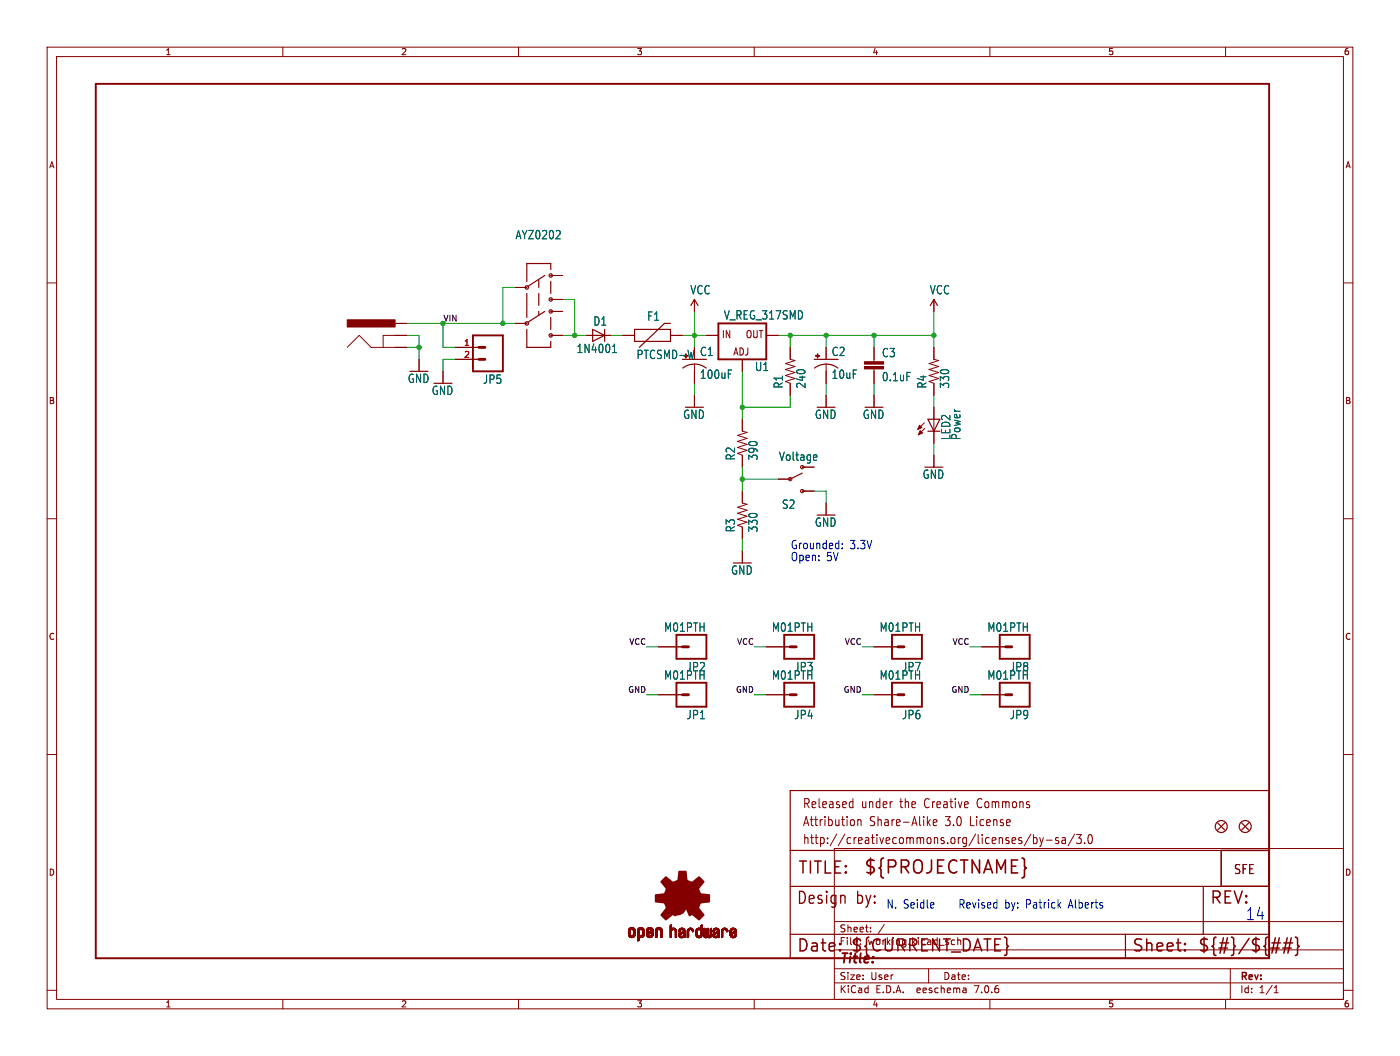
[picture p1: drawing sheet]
<svg xmlns="http://www.w3.org/2000/svg" width="297mm" height="224mm" viewBox="0 0 297 224" stroke-linecap="round" stroke-linejoin="round" font-family="sans-serif">
<defs><g id="words">
<text font-size="3.8" fill="#840000" x="183.1" y="185.7">${PROJECTNAME}</text>
<g font-size="3.5" fill="#840000">
<text x="169.2" y="185.7">TITLE:</text>
<text x="168.9" y="192.1">Design</text>
<text x="181.6" y="192.1">by:</text>
<text x="256.5" y="192.1">REV:</text>
<text x="168.9" y="202.2">Date:</text>
<text x="180.3" y="202.2">${CURRENT_DATE}</text>
<text x="240" y="202.2">Sheet:</text>
<text x="254" y="202.2">${#}/${##}</text>
</g>
<text font-size="3.5" fill="#0000c2" x="264.2" y="195.3">14</text>
<text font-size="2.8" fill="#840000" x="178" y="204.8">Title:</text>
<g font-size="2.7" fill="#840000">
<text x="170.2" y="171.7">Released</text>
<text x="182.7" y="171.7">under</text>
<text x="191.1" y="171.7">the</text>
<text x="196.5" y="171.7">Creative</text>
<text x="208" y="171.7">Commons</text>
<text x="170.2" y="175.5">Attribution</text>
<text x="170.2" y="179.3">http://creativecommons.org/licenses/by-sa/3.0</text>
<text x="184.5" y="175.5">Share-Alike</text>
<text x="200.8" y="175.5">3.0</text>
<text x="206.2" y="175.5">License</text>
<text x="261.6" y="185.6">SFE</text>
</g>
<g font-size="2.5" fill="#006464">
<text x="109.3" y="50.9">AYZ0202</text>
<text x="146.4" y="62.6">VCC</text>
<text x="197.2" y="62.6">VCC</text>
<text x="125.8" y="69.3">D1</text>
<text x="137.2" y="68.2">F1</text>
<text x="153.5" y="68">V_REG_317SMD</text>
<text x="122.2" y="75.1">1N4001</text>
<text x="148.4" y="75.7">C1</text>
<text x="176.3" y="75.7">C2</text>
<text x="187" y="76">C3</text>
<text x="86.4" y="81.4">GND</text>
<text x="91.5" y="84">GND</text>
<text x="102.4" y="81.6">JP5</text>
<text x="148.4" y="80.5">100uF</text>
<text x="160.1" y="78.9">U1</text>
<text x="166.3" y="82.5" transform="rotate(-90 166.3 82.5)">R1</text>
<text x="171.1" y="82.5" transform="rotate(-90 171.1 82.5)">240</text>
<text x="176.3" y="80.5">10uF</text>
<text x="187" y="81">0.1uF</text>
<text x="196.8" y="82.5" transform="rotate(-90 196.8 82.5)">R4</text>
<text x="201.6" y="82.5" transform="rotate(-90 201.6 82.5)">330</text>
<text x="144.8" y="89">GND</text>
<text x="172.8" y="89">GND</text>
<text x="182.9" y="89">GND</text>
<text x="201.8" y="93.4" transform="rotate(-90 201.8 93.4)">LED2</text>
<text x="204" y="93.4" transform="rotate(-90 204 93.4)">Power</text>
<text x="156.1" y="97.7" transform="rotate(-90 156.1 97.7)">R2</text>
<text x="160.9" y="97.7" transform="rotate(-90 160.9 97.7)">390</text>
<text x="195.6" y="101.7">GND</text>
<text x="156.1" y="113" transform="rotate(-90 156.1 113)">R3</text>
<text x="160.9" y="113" transform="rotate(-90 160.9 113)">330</text>
<text x="165.8" y="108.1">S2</text>
<text x="172.8" y="111.9">GND</text>
<text x="155" y="122.1">GND</text>
<text x="140.8" y="134.2">M01PTH</text>
<text x="163.7" y="134.2">M01PTH</text>
<text x="186.5" y="134.2">M01PTH</text>
<text x="209.4" y="134.2">M01PTH</text>
<text x="145.5" y="142.6">JP2</text>
<text x="168.4" y="142.6">JP3</text>
<text x="191.3" y="142.6">JP7</text>
<text x="214.1" y="142.6">JP8</text>
<text x="140.8" y="144.3">M01PTH</text>
<text x="163.7" y="144.3">M01PTH</text>
<text x="186.5" y="144.3">M01PTH</text>
<text x="209.4" y="144.3">M01PTH</text>
<text x="145.5" y="152.7">JP1</text>
<text x="168.4" y="152.7">JP4</text>
<text x="191.3" y="152.7">JP6</text>
<text x="214.1" y="152.7">JP9</text>
</g>
<g font-size="2.5" fill="#840000">
<text x="134.9" y="76.3">PTCSMD-W</text>
<text x="165.2" y="97.9">Voltage</text>
</g>
<g font-size="2.5" fill="#0000c2">
<text x="167.6" y="116.6">Grounded:</text>
<text x="167.6" y="119.1">Open:</text>
<text x="175.3" y="119.1">5V</text>
<text x="180.2" y="116.6">3.3V</text>
<text x="188" y="192.8">N. Seidle</text>
<text x="203.2" y="192.8">Revised</text>
<text x="213.1" y="192.8">by:</text>
<text x="217.6" y="192.8">Patrick</text>
<text x="226.8" y="192.8">Alberts</text>
</g>
<g font-size="2.1" fill="#840000">
<text x="153" y="71.9">IN</text>
<text x="158.1" y="71.9">OUT</text>
<text x="155.4" y="75.6">ADJ</text>
<text x="178" y="197.9">Sheet:</text>
<text x="178" y="200.6">File:</text>
<text x="184.1" y="200.6">working.kicad_sch</text>
<text x="178" y="208">Size:</text>
<text x="184.7" y="208">User</text>
<text x="200" y="208">Date:</text>
<text x="263" y="208.2">Rev:</text>
<text x="178" y="210.8">KiCad</text>
<text x="185.7" y="210.8">E.D.A.</text>
<text x="194.6" y="210.8">eeschema</text>
<text x="207" y="210.8">7.0.6</text>
<text x="263" y="210.8">Id:</text>
<text x="267.1" y="210.8">1/1</text>
</g>
<g font-size="1.8" fill="#840000">
<text x="35" y="11.9">1</text>
<text x="85" y="11.9">2</text>
<text x="135" y="11.9">3</text>
<text x="185" y="11.9">4</text>
<text x="235" y="11.9">5</text>
<text x="285" y="11.9">6</text>
<text x="10.3" y="35.9">A</text>
<text x="285.3" y="35.9">A</text>
<text x="10.3" y="85.9">B</text>
<text x="285.3" y="85.9">B</text>
<text x="10.3" y="135.9">C</text>
<text x="285.3" y="135.9">C</text>
<text x="10.3" y="185.9">D</text>
<text x="285.3" y="185.9">D</text>
<text x="35" y="213.8">1</text>
<text x="85" y="213.8">2</text>
<text x="135" y="213.8">3</text>
<text x="185" y="213.8">4</text>
<text x="235" y="213.8">5</text>
<text x="285" y="213.8">6</text>
</g>
<g font-size="1.8" fill="#a90000">
<text x="98.4" y="73.4">1</text>
<text x="98.4" y="75.9">2</text>
</g>
<g font-size="1.7" fill="#0f0f0f">
<text x="94" y="68.2">VIN</text>
<text x="133.4" y="136.8">VCC</text>
<text x="156.3" y="136.8">VCC</text>
<text x="179.1" y="136.8">VCC</text>
<text x="202" y="136.8">VCC</text>
<text x="133.2" y="147">GND</text>
<text x="156" y="147">GND</text>
<text x="178.9" y="147">GND</text>
<text x="201.7" y="147">GND</text>
</g>
</g></defs>
<g fill="none" stroke="#840000" stroke-width=".21">
<path d="M10 10h277v203.9h-277zM12 12h273v199.9h-273zM60 10v2M110 10v2M160 10v2M210 10v2M260 10v2M10 60h2M116.8 58.4h2.6M285 60h2M73.7 73.7l2.5-2.6 2.5 2.6h7.7M83.8 68.6h2.6"/>
<path d="M86.4 71.1h-5.1v2.6M88.9 76.2v2.5M94 78.7v2.6M96.5 73.7h5.1M96.5 76.2h5.1M109.2 68.6h2.6M109.2 61h2.6M116.8 71.1h2.6M116.8 63.5h2.6M116.8 66h2.6M124.5 71.1h5M132.1 71.1h2.5"/>
<path d="M142.2 71.1h2.6M147.3 63.5v2.5M147.3 77.2v4.1M149.9 71.1h2.5M157.5 76.2v2.5M162.6 71.1h2.5M167.6 73.7v2.5l1.1 .3-2.1 .6 2.1 .6-2.1 .7 2.1 .6-2.1 .6 2.1 .7-2.1 .6 1 .4v2.5M175.3 73.7v2.5M175.3 77.2v4.1M185.4 73.7v3M185.4 78.2v3.1M198.1 73.7v2.5l1 .3-2 .6 2 .6-2 .7 2 .6-2 .6 2 .7-2 .6 1 .4v2.5"/>
<path d="M198.1 63.5v2.5M147.3 83.8v2.6M157.5 88.9v2.5l1 .3-2 .6 2 .7-2 .6 2 .6-2 .7 2 .6-2 .6 1 .4v2.6M175.3 83.8v2.6M185.4 83.8v2.6M196.1 89.7l-1.4 1.4M196.2 90.8l-1.4 1.4M198.1 86.4v7.6M198.1 96.5v2.6M10 110h2M157.5 104.1v2.6l1 .2-2 .7 2 .6-2 .6 2 .7-2 .6 2 .6-2 .7 1 .4v2.5M157.5 116.8v2.6"/>
<path d="M165.1 101.6h2.5M170.2 104.1h2.5M175.3 106.7v2.5M285 110h2M139.7 137.2h5.1M162.6 137.2h5M185.4 137.2h5.1M208.3 137.2h5.1M10 160h2M139.7 147.3h5.1M162.6 147.3h5M185.4 147.3h5.1"/>
<path d="M208.3 147.3h5.1M285 160h2M177 179.9h108v32h-108zM180.5 170l.4 .1M180.9 169.3v2M180.9 171.2l-.4 .1M181.2 174v.9M182 173.8v1.3M182 174l.2-.2 .4 .1 .1 1.2M196.9 174.4l.5 .7M197.4 173.8l-.7 .7M198 174.4l.8-.1-.1-.4-.5-.1-.2 .3 .1 .9h.6"/>
<path d="M218.7 176.9l-1.4 2.5M219.2 177v1.9M219.2 177.7l.5-.1 .3 .4-.1 .8h-.7M220.6 177.6l.4 1.3M221 178.9l-.4 .6M221.3 177.6l-.3 1.3M222 178.2h1.2M224.5 177.7l-.3-.1-.3 .3 .1 .3 .5 .1v.5h-.6M225.3 177.7h.7v1.2M226 178.1l-.5 .1a.4 .4 0 0 0-.3 .3 .4 .4 0 0 0 .3 .4l.5-.1M228 176.9l-1.4 2.5M228.4 177h1l-.6 .7 .5 .2v.8l-.2 .2h-.5l-.2-.2"/>
<path d="M230.1 178.7v.2M231 177.1l.3-.1a1.34 1.34 0 0 1 0 1.9h-.1a1.44 1.44 0 0 1-.2-1.8zM177 195.4h108M184.7 197.5v.1M184.7 196.7v.1M187.6 196l-1.3 2M10 210h2M60 211.9v2M110 211.9v2M160 211.9v2M177 208.4h108M177 205.4h108"/>
<path d="M177 201.4h108M197 205.4v3M204.9 209.6l.1 .9M205 210.4l-.2 .1M205 209.9h-.2M210 211.9v2M260 211.9v2M261 205.4v6.5M270.3 210.5h.9M270.3 209.4l.4-.4v1.5M285 210h2"/>
<circle cx="170.2" cy="99.1" r=".36"/>
<circle cx="167.6" cy="101.6" r=".36"/>
<circle cx="170.2" cy="104.1" r=".36"/>
</g>
<path d="M20.3 17.8h248.9v185.4h-248.9zM100.3 71.1h6.4v7.6h-6.4zM152.4 68.6h10.2v7.6h-10.2zM143.5 134.6h6.4v5.1h-6.4zM166.4 134.6h6.3v5.1h-6.3zM189.2 134.6h6.4v5.1h-6.4zM212.1 134.6h6.3v5.1h-6.3zM143.5 144.8h6.4v5.1h-6.4zM166.4 144.8h6.3v5.1h-6.3zM189.2 144.8h6.4v5.1h-6.4zM212.1 144.8h6.3v5.1h-6.3z" fill="none" stroke="#840000" stroke-width=".41"/>
<path d="M101.6 73.7h1.3M101.6 76.2h1.3M144.8 137.2h1.2M167.6 137.2h1.3M190.5 137.2h1.3M213.4 137.2h1.2M144.8 147.3h1.2M167.6 147.3h1.3M190.5 147.3h1.3M213.4 147.3h1.2" fill="none" stroke="#840000" stroke-width=".61"/>
<g fill="#840000" stroke="#840000" stroke-width=".21">
<path d="M173 75.4h.9v.1h-.9z"/>
<path d="M173.4 75h.1v.9h-.1z"/>
<path d="M73.7 67.8h10.1v1.5h-10.1z"/>
<path d="M183.4 77.7h4.1v.5h-4.1z"/>
<path d="M183.4 76.7h4.1v.5h-4.1z"/>
<path d="M133.3 198.1h.4z"/>
<path d="M133.3 198l.4 .1z"/>
<path d="M133.3 198h.4z"/>
<path d="M133.3 197.9l.4 .1z"/>
<path d="M133.3 197.9h.4z"/>
<path d="M133.3 197.8l.4 .1z"/>
<path d="M133.3 197.8h.4z"/>
<path d="M133.3 197.7l.4 .1z"/>
<path d="M133.3 197.7h.4z"/>
<path d="M133.3 197.6l.4 .1z"/>
<path d="M133.3 197.6h.4z"/>
<path d="M133.3 197.5l.4 .1z"/>
<path d="M133.3 197.5h.4z"/>
<path d="M133.3 197.4l.4 .1z"/>
<path d="M133.3 197.4h.4z"/>
<path d="M133.3 198.2h.4z"/>
<path d="M133.3 198.1l.4 .1z"/>
<path d="M133.3 197.3l.4 .1z"/>
<path d="M133.3 197.3h.4z"/>
<path d="M133.3 198.3h.5z"/>
<path d="M133.3 198.2l.5 .1z"/>
<path d="M133.3 198.2h.5z"/>
<path d="M133.3 197.3h.5z"/>
<path d="M133.3 197.2l.5 .1z"/>
<path d="M133.3 197.2h.5z"/>
<path d="M133.4 198.3l.5 .1z"/>
<path d="M133.4 198.3h.4z"/>
<path d="M133.4 197.2h.4z"/>
<path d="M133.4 197.1l.4 .1z"/>
<path d="M133.4 197.1h.5z"/>
<path d="M133.4 198.4h.5z"/>
<path d="M133.4 198.4h.6z"/>
<path d="M133.4 197.1h.6z"/>
<path d="M133.4 198.4h1.3z"/>
<path d="M133.4 197.1h1.3z"/>
<path d="M133.4 198.5h1.3z"/>
<path d="M133.4 198.4l1.3 .1z"/>
<path d="M133.4 197l1.3 .1z"/>
<path d="M133.4 197h1.3z"/>
<path d="M133.5 198.5h1.1z"/>
<path d="M133.5 197h1.1z"/>
<path d="M133.5 196.9l1.1 .1z"/>
<path d="M133.5 198.5l1.1 .1z"/>
<path d="M133.5 196.9h1.1z"/>
<path d="M133.5 198.6h1.1z"/>
<path d="M133.6 198.6h.9z"/>
<path d="M133.6 196.9h.9z"/>
<path d="M133.6 198.6l.9 .1z"/>
<path d="M133.6 196.8l.9 .1z"/>
<path d="M133.6 198.7h.9z"/>
<path d="M133.6 196.8h.9z"/>
<path d="M133.6 196.8h.8z"/>
<path d="M133.7 198.7h.7z"/>
<path d="M133.7 196.8h.7z"/>
<path d="M133.7 198.7l.7 .1z"/>
<path d="M133.7 196.7l.7 .1z"/>
<path d="M133.8 198.8h.5z"/>
<path d="M133.8 196.7h.5z"/>
<path d="M133.9 196.7h.3z"/>
<path d="M133.9 198.8h.3z"/>
<path d="M134 198.8h.1z"/>
<path d="M134 196.7h.2z"/>
<path d="M134.1 197.1h.6z"/>
<path d="M134.1 198.4h.6z"/>
<path d="M134.2 197.1h.5z"/>
<path d="M134.2 198.4h.5z"/>
<path d="M134.3 198.3l.4 .1z"/>
<path d="M134.3 198.3h.5z"/>
<path d="M134.3 197.1l.4 .1z"/>
<path d="M134.3 197.2h.5z"/>
<path d="M134.3 197.2l.5 .1z"/>
<path d="M134.4 198.2l.4 .1z"/>
<path d="M134.4 198.2h.4z"/>
<path d="M134.4 197.3h.4z"/>
<path d="M134.4 198.1l.4 .1z"/>
<path d="M134.4 198.1h.4z"/>
<path d="M134.4 198l.4 .1z"/>
<path d="M134.4 198h.4z"/>
<path d="M134.4 197.9l.4 .1z"/>
<path d="M134.4 197.9h.4z"/>
<path d="M134.4 197.8l.4 .1z"/>
<path d="M134.4 197.8h.4z"/>
<path d="M134.4 197.7l.4 .1z"/>
<path d="M134.4 197.7h.4z"/>
<path d="M134.4 197.6l.4 .1z"/>
<path d="M134.4 197.6h.4z"/>
<path d="M134.4 197.5l.4 .1z"/>
<path d="M134.4 197.5h.4z"/>
<path d="M134.4 197.4l.4 .1z"/>
<path d="M134.4 197.4h.4z"/>
<path d="M134.4 197.3l.4 .1z"/>
<path d="M135.2 199.4l.3 .1z"/>
<path d="M135.2 199.4h.3z"/>
<path d="M135.2 199.4h.4z"/>
<path d="M135.2 199.3l.4 .1z"/>
<path d="M135.2 199.3h.4z"/>
<path d="M135.2 199.2l.4 .1z"/>
<path d="M135.2 199.2h.4z"/>
<path d="M135.2 199.1l.4 .1z"/>
<path d="M135.2 199.1h.4z"/>
<path d="M135.2 199l.4 .1z"/>
<path d="M135.2 199h.4z"/>
<path d="M135.2 198.9l.4 .1z"/>
<path d="M135.2 198.9h.4z"/>
<path d="M135.2 198.8l.4 .1z"/>
<path d="M135.2 198.8h.4z"/>
<path d="M135.2 198.8h.5z"/>
<path d="M135.2 198.7l1.1 .1z"/>
<path d="M135.2 198.7h1.1z"/>
<path d="M135.2 198.7h1.2z"/>
<path d="M135.2 198.6l1.2 .1z"/>
<path d="M135.2 198.6h1.3z"/>
<path d="M135.2 198.5l1.3 .1z"/>
<path d="M135.2 198.5h1.3z"/>
<path d="M135.2 198.5h1.4z"/>
<path d="M135.2 198.4l1.4 .1z"/>
<path d="M135.2 198.4h1.4z"/>
<path d="M135.2 198.4h.7z"/>
<path d="M135.2 198.4h.6z"/>
<path d="M135.2 198.3l.6 .1z"/>
<path d="M135.2 198.3h.5z"/>
<path d="M135.2 198.2l.5 .1z"/>
<path d="M135.2 198.2h.5z"/>
<path d="M135.2 198.2h.4z"/>
<path d="M135.2 198.1l.4 .1z"/>
<path d="M135.2 198.1h.4z"/>
<path d="M135.2 198l.4 .1z"/>
<path d="M135.2 198h.4z"/>
<path d="M135.2 197.9l.4 .1z"/>
<path d="M135.2 197.9h.4z"/>
<path d="M135.2 197.8l.4 .1z"/>
<path d="M135.2 197.8h.4z"/>
<path d="M135.2 197.7l.4 .1z"/>
<path d="M135.2 197.7h.4z"/>
<path d="M135.2 197.6l.4 .1z"/>
<path d="M135.2 197.6h.4z"/>
<path d="M135.2 197.5l.4 .1z"/>
<path d="M135.2 197.5h.4z"/>
<path d="M135.2 197.4l.4 .1z"/>
<path d="M135.2 197.4h.4z"/>
<path d="M135.2 197.3l.4 .1z"/>
<path d="M135.2 197.3h.4z"/>
<path d="M135.2 197.3h.5z"/>
<path d="M135.2 199.5h.2z"/>
<path d="M135.2 197.2l.5 .1z"/>
<path d="M135.2 197.2h.5z"/>
<path d="M135.3 199.5h.1z"/>
<path d="M135.3 197.2h.4z"/>
<path d="M135.3 197.1l.5 .1z"/>
<path d="M135.3 197.1h.5z"/>
<path d="M135.3 197.1h.6z"/>
<path d="M135.3 197.1h1.3z"/>
<path d="M135.3 197l1.3 .1z"/>
<path d="M135.3 197h1.3z"/>
<path d="M135.4 197h1.2z"/>
<path d="M135.4 197h1.1z"/>
<path d="M135.4 196.9l1.1 .1z"/>
<path d="M135.4 196.9h1.1z"/>
<path d="M135.5 196.9h1z"/>
<path d="M135.5 196.8l.9 .1z"/>
<path d="M135.5 196.8h.9z"/>
<path d="M135.6 196.8h.8z"/>
<path d="M135.6 196.8h.7z"/>
<path d="M135.7 196.7l.6 .1z"/>
<path d="M135.7 198.8h.5z"/>
<path d="M135.7 196.7h.5z"/>
<path d="M135.8 196.7h.4z"/>
<path d="M135.8 198.8h.3z"/>
<path d="M135.8 196.7h.3z"/>
<path d="M135.8 196.7h.2z"/>
<path d="M135.9 198.8h.1z"/>
<path d="M136 197.1h.6z"/>
<path d="M136 198.4h.6z"/>
<path d="M136.1 198.4h.5z"/>
<path d="M136.1 197.1h.5z"/>
<path d="M136.2 198.4h.4z"/>
<path d="M136.2 197.1h.4z"/>
<path d="M136.2 198.3l.4 .1z"/>
<path d="M136.2 197.1l.4 .1z"/>
<path d="M136.2 198.3h.4z"/>
<path d="M136.2 197.2h.4z"/>
<path d="M136.2 198.3h.5z"/>
<path d="M136.2 197.2h.5z"/>
<path d="M136.3 198.3h.4z"/>
<path d="M136.3 197.2l.4 .1z"/>
<path d="M136.3 198.2l.4 .1z"/>
<path d="M136.3 197.3h.4z"/>
<path d="M136.3 198.2h.4z"/>
<path d="M136.3 198.1l.4 .1z"/>
<path d="M136.3 198.1h.4z"/>
<path d="M136.3 197.4h.4z"/>
<path d="M136.3 197.3l.4 .1z"/>
<path d="M136.3 198l.4 .1z"/>
<path d="M136.3 198h.4z"/>
<path d="M136.3 197.9l.4 .1z"/>
<path d="M136.3 197.9h.4z"/>
<path d="M136.3 197.8l.4 .1z"/>
<path d="M136.3 197.8h.4z"/>
<path d="M136.3 197.7l.4 .1z"/>
<path d="M136.3 197.7h.4z"/>
<path d="M136.3 197.6l.4 .1z"/>
<path d="M136.3 197.6h.4z"/>
<path d="M136.3 197.5l.4 .1z"/>
<path d="M136.3 197.5h.4z"/>
<path d="M136.3 197.4l.4 .1z"/>
<path d="M137.2 198.2h.4z"/>
<path d="M137.2 198.2h.3z"/>
<path d="M137.2 198.1l.3 .1z"/>
<path d="M137.2 198.1h.3z"/>
<path d="M137.2 198.1h.4z"/>
<path d="M137.2 198l.5 .1z"/>
<path d="M137.2 198h.5z"/>
<path d="M137.2 198h.6z"/>
<path d="M137.2 197.9l.7 .1z"/>
<path d="M137.2 197.9h.7z"/>
<path d="M137.2 197.9h.8z"/>
<path d="M137.2 197.9h.9z"/>
<path d="M137.2 197.8l.9 .1z"/>
<path d="M137.2 197.8h.9z"/>
<path d="M137.2 197.8h1z"/>
<path d="M137.2 197.8h1.1z"/>
<path d="M137.2 197.7l1.1 .1z"/>
<path d="M137.2 197.7h1.1z"/>
<path d="M137.2 197.7h1.2z"/>
<path d="M137.2 197.7h1.3z"/>
<path d="M137.2 197.6l1.4 .1z"/>
<path d="M137.2 197.6h1.4z"/>
<path d="M137.2 197.6h.3z"/>
<path d="M137.2 197.5l.3 .1z"/>
<path d="M137.2 197.5h.3z"/>
<path d="M137.2 197.4l.3 .1z"/>
<path d="M137.2 197.4h.3z"/>
<path d="M137.2 197.3l.3 .1z"/>
<path d="M137.2 197.3h.4z"/>
<path d="M137.2 198.3h.4z"/>
<path d="M137.2 198.2l.4 .1z"/>
<path d="M137.2 197.2l.4 .1z"/>
<path d="M137.2 197.2h.4z"/>
<path d="M137.2 198.4h.5z"/>
<path d="M137.2 198.3l.5 .1z"/>
<path d="M137.2 197.1l.5 .1z"/>
<path d="M137.2 197.1h.5z"/>
<path d="M137.2 198.4h.6z"/>
<path d="M137.2 197.1h.6z"/>
<path d="M137.2 198.4h1.3z"/>
<path d="M137.2 198.5h1.3z"/>
<path d="M137.2 198.4l1.3 .1z"/>
<path d="M137.2 197.1h1.3z"/>
<path d="M137.2 197l1.3 .1z"/>
<path d="M137.2 197h1.3z"/>
<path d="M137.3 198.5h1.2z"/>
<path d="M137.3 197h1.2z"/>
<path d="M137.3 198.5h1.1z"/>
<path d="M137.3 198.5l1.1 .1z"/>
<path d="M137.3 198.6h1.1z"/>
<path d="M137.3 196.9l1.1 .1z"/>
<path d="M137.3 196.9h1.1z"/>
<path d="M137.4 198.6h1z"/>
<path d="M137.4 196.9h1z"/>
<path d="M137.4 198.6h.9z"/>
<path d="M137.4 198.6l.9 .1z"/>
<path d="M137.4 196.8l.9 .1z"/>
<path d="M137.4 198.7h.9z"/>
<path d="M137.4 196.8h.9z"/>
<path d="M137.5 198.7h.8z"/>
<path d="M137.5 196.8h.8z"/>
<path d="M137.5 198.7h.7z"/>
<path d="M137.5 196.8h.7z"/>
<path d="M137.6 196.7l.6 .1z"/>
<path d="M137.6 198.7l.6 .1z"/>
<path d="M137.6 196.7h.5z"/>
<path d="M137.6 198.8h.5z"/>
<path d="M137.6 197.6h1z"/>
<path d="M137.7 196.7h.4z"/>
<path d="M137.7 198.8h.4z"/>
<path d="M137.7 197.6h.9z"/>
<path d="M137.7 196.7h.3z"/>
<path d="M137.7 198.8h.3z"/>
<path d="M137.8 198.8h.2z"/>
<path d="M137.8 197.6h.8z"/>
<path d="M137.8 196.7h.2z"/>
<path d="M137.8 197.5l.8 .1z"/>
<path d="M137.8 197.5h.8z"/>
<path d="M137.9 197.5h.7z"/>
<path d="M137.9 197.1h.6z"/>
<path d="M138 198.4h.5z"/>
<path d="M138 197.5h.6z"/>
<path d="M138 197.1h.5z"/>
<path d="M138 197.1h.6z"/>
<path d="M138 197.4l.6 .1z"/>
<path d="M138 197.4h.6z"/>
<path d="M138.1 198.4h.5z"/>
<path d="M138.1 197.1h.5z"/>
<path d="M138.1 197.1l.5 .1z"/>
<path d="M138.1 198.3l.5 .1z"/>
<path d="M138.1 197.2h.5z"/>
<path d="M138.1 198.3h.5z"/>
<path d="M138.1 197.4h.5z"/>
<path d="M138.2 198.3h.4z"/>
<path d="M138.2 197.4h.4z"/>
<path d="M138.2 197.2l.4 .1z"/>
<path d="M138.2 197.3h.4z"/>
<path d="M138.2 198.2l.4 .1z"/>
<path d="M138.2 198.2h.4z"/>
<path d="M138.2 197.3l.4 .1z"/>
<path d="M138.2 198.1l.4 .1z"/>
<path d="M138.2 198.1h.4z"/>
<path d="M138.2 198l.4 .1z"/>
<path d="M138.2 198h.4z"/>
<path d="M138.3 198h.3z"/>
<path d="M138.4 197.9l.2 .1z"/>
<path d="M138.4 197.9h.2z"/>
<path d="M139 198.7h.3z"/>
<path d="M139 198.7h.4z"/>
<path d="M139 198.6l.4 .1z"/>
<path d="M139 198.6h.4z"/>
<path d="M139 198.5l.4 .1z"/>
<path d="M139 198.5h.4z"/>
<path d="M139 198.4l.4 .1z"/>
<path d="M139 198.4h.4z"/>
<path d="M139 198.3l.4 .1z"/>
<path d="M139 198.3h.4z"/>
<path d="M139 198.2l.4 .1z"/>
<path d="M139 198.2h.4z"/>
<path d="M139 198.1l.4 .1z"/>
<path d="M139 198.1h.4z"/>
<path d="M139 198l.4 .1z"/>
<path d="M139 198h.4z"/>
<path d="M139 197.9l.4 .1z"/>
<path d="M139 197.9h.4z"/>
<path d="M139 197.8l.4 .1z"/>
<path d="M139 197.8h.4z"/>
<path d="M139 197.7l.4 .1z"/>
<path d="M139 197.7h.4z"/>
<path d="M139 197.6l.4 .1z"/>
<path d="M139 197.6h.4z"/>
<path d="M139 197.5l.4 .1z"/>
<path d="M139 197.5h.4z"/>
<path d="M139 197.4l.4 .1z"/>
<path d="M139 197.4h.4z"/>
<path d="M139.1 198.7h.2z"/>
<path d="M139.1 197.3l.3 .1z"/>
<path d="M139.1 197.3h.4z"/>
<path d="M139.1 198.7l.2 .1z"/>
<path d="M139.1 198.8h.1z"/>
<path d="M139.1 197.2l.4 .1z"/>
<path d="M139.1 197.2h.4z"/>
<path d="M139.1 197.2h.5z"/>
<path d="M139.1 197.1l.5 .1z"/>
<path d="M139.1 197.1h.5z"/>
<path d="M139.1 197.1h.6z"/>
<path d="M139.1 197.1h1.3z"/>
<path d="M139.1 197l1.3 .1z"/>
<path d="M139.2 197h1.2z"/>
<path d="M139.2 196.9l1.2 .1z"/>
<path d="M139.2 196.9h1.2z"/>
<path d="M139.2 196.9h1.1z"/>
<path d="M139.3 196.9h1z"/>
<path d="M139.3 196.8l1 .1z"/>
<path d="M139.3 196.8h.9z"/>
<path d="M139.4 196.8h.8z"/>
<path d="M139.4 196.8h.7z"/>
<path d="M139.5 196.7l.6 .1z"/>
<path d="M139.5 196.7h.5z"/>
<path d="M139.6 196.7h.4z"/>
<path d="M139.6 196.7h.3z"/>
<path d="M139.7 196.7h.2z"/>
<path d="M139.9 197.1h.5z"/>
<path d="M139.9 197.1h.6z"/>
<path d="M140 197.1h.5z"/>
<path d="M140 197.1l.5 .1z"/>
<path d="M140 197.2h.5z"/>
<path d="M140.1 197.2h.4z"/>
<path d="M140.1 197.2l.4 .1z"/>
<path d="M140.1 197.3h.4z"/>
<path d="M140.1 198.7h.3z"/>
<path d="M140.1 198.7h.4z"/>
<path d="M140.1 198.6l.4 .1z"/>
<path d="M140.1 198.6h.4z"/>
<path d="M140.1 198.5l.4 .1z"/>
<path d="M140.1 198.5h.4z"/>
<path d="M140.1 198.4l.4 .1z"/>
<path d="M140.1 198.4h.4z"/>
<path d="M140.1 198.3l.4 .1z"/>
<path d="M140.1 198.3h.4z"/>
<path d="M140.1 198.2l.4 .1z"/>
<path d="M140.1 198.2h.4z"/>
<path d="M140.1 198.1l.4 .1z"/>
<path d="M140.1 198.1h.4z"/>
<path d="M140.1 198l.4 .1z"/>
<path d="M140.1 198h.4z"/>
<path d="M140.1 197.9l.4 .1z"/>
<path d="M140.1 197.9h.4z"/>
<path d="M140.1 197.8l.4 .1z"/>
<path d="M140.1 197.8h.4z"/>
<path d="M140.1 197.7l.4 .1z"/>
<path d="M140.1 197.7h.4z"/>
<path d="M140.1 197.6l.4 .1z"/>
<path d="M140.1 197.6h.4z"/>
<path d="M140.1 197.5l.4 .1z"/>
<path d="M140.1 197.5h.4z"/>
<path d="M140.1 197.4l.4 .1z"/>
<path d="M140.1 197.4h.4z"/>
<path d="M140.1 197.3l.4 .1z"/>
<path d="M140.1 198.7l.3 .1z"/>
<path d="M140.2 198.8h.1z"/>
<path d="M142.2 198.8h.1z"/>
<path d="M142.2 198.8h.2z"/>
<path d="M142.2 196.3h.3z"/>
<path d="M142.2 198.7l.2 .1z"/>
<path d="M142.2 198.7h.2z"/>
<path d="M142.2 198.6l.3 .1z"/>
<path d="M142.2 198.6h.3z"/>
<path d="M142.2 198.5l.3 .1z"/>
<path d="M142.2 198.5h.3z"/>
<path d="M142.2 198.4l.3 .1z"/>
<path d="M142.2 198.4h.3z"/>
<path d="M142.2 198.3l.3 .1z"/>
<path d="M142.2 198.3h.3z"/>
<path d="M142.2 198.2l.3 .1z"/>
<path d="M142.2 198.2h.3z"/>
<path d="M142.2 198.1l.3 .1z"/>
<path d="M142.2 198.1h.3z"/>
<path d="M142.2 198l.3 .1z"/>
<path d="M142.2 198h.3z"/>
<path d="M142.2 197.9l.3 .1z"/>
<path d="M142.2 197.9h.3z"/>
<path d="M142.2 197.8l.3 .1z"/>
<path d="M142.2 197.8h.3z"/>
<path d="M142.2 197.7l.3 .1z"/>
<path d="M142.2 197.7h.3z"/>
<path d="M142.2 197.6l.3 .1z"/>
<path d="M142.2 197.6h.3z"/>
<path d="M142.2 197.5l.3 .1z"/>
<path d="M142.2 197.5h.3z"/>
<path d="M142.2 197.4l.3 .1z"/>
<path d="M142.2 197.4h.3z"/>
<path d="M142.2 197.3l.3 .1z"/>
<path d="M142.2 197.3h.3z"/>
<path d="M142.2 197.3h.4z"/>
<path d="M142.2 197.2l.4 .1z"/>
<path d="M142.2 197.2h.4z"/>
<path d="M142.2 197.2h.5z"/>
<path d="M142.2 197.1l.5 .1z"/>
<path d="M142.2 197.1h.5z"/>
<path d="M142.2 197.1h.6z"/>
<path d="M142.2 197.1h1.2z"/>
<path d="M142.2 197l1.2 .1z"/>
<path d="M142.2 197h1.2z"/>
<path d="M142.2 197h1.1z"/>
<path d="M142.2 196.9l1.1 .1z"/>
<path d="M142.2 196.9h1z"/>
<path d="M142.2 196.9h.3z"/>
<path d="M142.2 196.8l.3 .1z"/>
<path d="M142.2 196.8h.3z"/>
<path d="M142.2 196.7l.3 .1z"/>
<path d="M142.2 196.7h.3z"/>
<path d="M142.2 196.6l.3 .1z"/>
<path d="M142.2 196.6h.3z"/>
<path d="M142.2 196.5l.3 .1z"/>
<path d="M142.2 196.5h.3z"/>
<path d="M142.2 196.4l.3 .1z"/>
<path d="M142.2 196.4h.3z"/>
<path d="M142.2 196.3l.3 .1z"/>
<path d="M142.2 196.2l.3 .1z"/>
<path d="M142.2 196.2h.3z"/>
<path d="M142.3 196.2h.2z"/>
<path d="M142.3 196.2h.1z"/>
<path d="M142.6 196.9h.5z"/>
<path d="M142.6 196.8l.5 .1z"/>
<path d="M142.7 196.8h.3z"/>
<path d="M142.9 197.1h.5z"/>
<path d="M143 197.1h.4z"/>
<path d="M143 197.1l.4 .1z"/>
<path d="M143.1 197.2h.4z"/>
<path d="M143.1 197.2l.4 .1z"/>
<path d="M143.2 197.3h.3z"/>
<path d="M143.2 197.3l.3 .1z"/>
<path d="M143.2 197.4h.3z"/>
<path d="M143.2 197.5h.3z"/>
<path d="M143.2 197.4l.3 .1z"/>
<path d="M143.3 198.8h.1z"/>
<path d="M143.3 198.7l.2 .1z"/>
<path d="M143.3 198.7h.2z"/>
<path d="M143.3 198.6l.2 .1z"/>
<path d="M143.3 198.6h.2z"/>
<path d="M143.3 198.5l.2 .1z"/>
<path d="M143.3 198.5h.2z"/>
<path d="M143.3 198.4l.2 .1z"/>
<path d="M143.3 198.4h.2z"/>
<path d="M143.3 198.3l.2 .1z"/>
<path d="M143.3 198.3h.2z"/>
<path d="M143.3 198.2l.2 .1z"/>
<path d="M143.3 198.2h.2z"/>
<path d="M143.3 198.1l.2 .1z"/>
<path d="M143.3 198.1h.2z"/>
<path d="M143.3 198l.2 .1z"/>
<path d="M143.3 198h.2z"/>
<path d="M143.3 197.9l.2 .1z"/>
<path d="M143.3 197.9h.2z"/>
<path d="M143.3 197.8l.2 .1z"/>
<path d="M143.3 197.8h.2z"/>
<path d="M143.3 197.7l.2 .1z"/>
<path d="M143.3 197.7h.2z"/>
<path d="M143.3 197.6l.2 .1z"/>
<path d="M143.3 197.6h.2z"/>
<path d="M143.3 197.5l.2 .1z"/>
<path d="M143.3 197.5h.2z"/>
<path d="M144 198.4h.3z"/>
<path d="M144 198.3l.3 .1z"/>
<path d="M144 198.3h.3z"/>
<path d="M144 198.2l.3 .1z"/>
<path d="M144 198.2h.3z"/>
<path d="M144 197.6h.1z"/>
<path d="M144 197.6h.2z"/>
<path d="M144 197.5l.2 .1z"/>
<path d="M144 197.5h.3z"/>
<path d="M144 198.4l.3 .1z"/>
<path d="M144 198.2h.4z"/>
<path d="M144 197.4l.3 .1z"/>
<path d="M144 197.4h.3z"/>
<path d="M144 198.5h.4z"/>
<path d="M144 198.1l.4 .1z"/>
<path d="M144 198.1h.4z"/>
<path d="M144 197.3l.3 .1z"/>
<path d="M144 197.3h.3z"/>
<path d="M144 198.5h.5z"/>
<path d="M144 198.1h.5z"/>
<path d="M144 197.3h.4z"/>
<path d="M144 198.6h.8z"/>
<path d="M144 198.5l.5 .1z"/>
<path d="M144 198l.5 .1z"/>
<path d="M144 197.2l.4 .1z"/>
<path d="M144 197.2h.4z"/>
<path d="M144 198h.6z"/>
<path d="M144.1 198.6h.7z"/>
<path d="M144.1 198h.5z"/>
<path d="M144.1 197.2h.3z"/>
<path d="M144.1 198h.6z"/>
<path d="M144.1 197.2h.4z"/>
<path d="M144.1 197.1l.4 .1z"/>
<path d="M144.1 197.1h.4z"/>
<path d="M144.1 197.1h.5z"/>
<path d="M144.1 198.6l.8 .1z"/>
<path d="M144.1 197.9l.7 .1z"/>
<path d="M144.1 198.7h.8z"/>
<path d="M144.1 197.9h.7z"/>
<path d="M144.1 197.1h1.1z"/>
<path d="M144.2 197.1h1z"/>
<path d="M144.2 198.7h.7z"/>
<path d="M144.2 197.9h.6z"/>
<path d="M144.2 197l1 .1z"/>
<path d="M144.2 197h1z"/>
<path d="M144.2 197.9h.7z"/>
<path d="M144.2 197.9h.8z"/>
<path d="M144.2 197h.9z"/>
<path d="M144.3 198.7l.6 .1z"/>
<path d="M144.3 197h.8z"/>
<path d="M144.3 197.8l1.1 .1z"/>
<path d="M144.3 196.9l.8 .1z"/>
<path d="M144.3 198.8h.6z"/>
<path d="M144.3 196.9h.8z"/>
<path d="M144.3 197.8h1.1z"/>
<path d="M144.3 196.9h.7z"/>
<path d="M144.4 198.8h.4z"/>
<path d="M144.4 196.9h.6z"/>
<path d="M144.4 197.8h1z"/>
<path d="M144.4 196.9h.5z"/>
<path d="M144.4 196.8l.5 .1z"/>
<path d="M144.5 197.8h.9z"/>
<path d="M144.5 196.8h.3z"/>
<path d="M144.5 197.7l.9 .1z"/>
<path d="M144.5 197.7h.9z"/>
<path d="M144.6 197.7h.8z"/>
<path d="M144.6 198.5l.2 .1z"/>
<path d="M144.6 196.8h.1z"/>
<path d="M144.6 198.5h.2z"/>
<path d="M144.7 197.7h.7z"/>
<path d="M144.7 197.1h.5z"/>
<path d="M144.8 197.6l.6 .1z"/>
<path d="M144.8 197.1h.5z"/>
<path d="M144.8 197.6h.6z"/>
<path d="M144.8 197.1l.5 .1z"/>
<path d="M144.9 197.6h.5z"/>
<path d="M144.9 197.2h.4z"/>
<path d="M145 197.6h.4z"/>
<path d="M145 197.2l.3 .1z"/>
<path d="M145 197.3h.3z"/>
<path d="M145 197.5l.4 .1z"/>
<path d="M145 197.9h.4z"/>
<path d="M145 197.5h.4z"/>
<path d="M145 197.4h.3z"/>
<path d="M145 197.3l.3 .1z"/>
<path d="M145 197.4h.4z"/>
<path d="M145.1 198.8h.1z"/>
<path d="M145.1 198.7l.2 .1z"/>
<path d="M145.1 198.7h.2z"/>
<path d="M145.1 198.7h.3z"/>
<path d="M145.1 198.6l.3 .1z"/>
<path d="M145.1 198.6h.3z"/>
<path d="M145.1 198.5l.3 .1z"/>
<path d="M145.1 198.5h.3z"/>
<path d="M145.1 198.4l.3 .1z"/>
<path d="M145.1 198.4h.3z"/>
<path d="M145.1 198.3l.3 .1z"/>
<path d="M145.1 198.3h.3z"/>
<path d="M145.1 198.2l.3 .1z"/>
<path d="M145.1 198.2h.3z"/>
<path d="M145.1 198.1l.3 .1z"/>
<path d="M145.1 198.1h.3z"/>
<path d="M145.1 198l.3 .1z"/>
<path d="M145.1 198h.3z"/>
<path d="M145.1 197.9l.3 .1z"/>
<path d="M145.1 197.9h.3z"/>
<path d="M145.1 197.5h.3z"/>
<path d="M145.1 197.4l.3 .1z"/>
<path d="M145.1 197.4h.3z"/>
<path d="M145.8 198.8h.1z"/>
<path d="M145.8 198.8h.2z"/>
<path d="M145.8 198.7l.2 .1z"/>
<path d="M145.8 198.7h.2z"/>
<path d="M145.8 198.7h.3z"/>
<path d="M145.8 198.6l.3 .1z"/>
<path d="M145.8 198.6h.3z"/>
<path d="M145.8 198.5l.3 .1z"/>
<path d="M145.8 198.5h.3z"/>
<path d="M145.8 198.4l.3 .1z"/>
<path d="M145.8 198.4h.3z"/>
<path d="M145.8 198.3l.3 .1z"/>
<path d="M145.8 198.3h.3z"/>
<path d="M145.8 198.2l.3 .1z"/>
<path d="M145.8 198.2h.3z"/>
<path d="M145.8 198.1l.3 .1z"/>
<path d="M145.8 198.1h.3z"/>
<path d="M145.8 198l.3 .1z"/>
<path d="M145.8 198h.3z"/>
<path d="M145.8 197.9l.3 .1z"/>
<path d="M145.8 197.9h.3z"/>
<path d="M145.8 197.8l.3 .1z"/>
<path d="M145.8 197.8h.3z"/>
<path d="M145.8 197.7l.3 .1z"/>
<path d="M145.8 197.7h.3z"/>
<path d="M145.8 197.6l.3 .1z"/>
<path d="M145.8 197.6h.3z"/>
<path d="M145.8 197.5l.3 .1z"/>
<path d="M145.8 197.5h.3z"/>
<path d="M145.8 197.4l.3 .1z"/>
<path d="M145.8 197.4h.3z"/>
<path d="M145.8 197.3l.3 .1z"/>
<path d="M145.8 197.3h.3z"/>
<path d="M145.8 197.3h.4z"/>
<path d="M145.9 197.2l.3 .1z"/>
<path d="M145.9 197.2h.3z"/>
<path d="M145.9 197.2h.4z"/>
<path d="M145.9 197.1l.4 .1z"/>
<path d="M145.9 197.1h.4z"/>
<path d="M145.9 197.1h.5z"/>
<path d="M145.9 197.1h.6z"/>
<path d="M145.9 197.1h1.1z"/>
<path d="M146 197.1h1z"/>
<path d="M146 197l1 .1z"/>
<path d="M146 197h1z"/>
<path d="M146 197h.9z"/>
<path d="M146.1 197h.8z"/>
<path d="M146.1 196.9l.8 .1z"/>
<path d="M146.1 196.9h.8z"/>
<path d="M146.1 196.9h.7z"/>
<path d="M146.2 196.9h.6z"/>
<path d="M146.2 196.9h.5z"/>
<path d="M146.2 196.8l.5 .1z"/>
<path d="M146.3 196.8h.4z"/>
<path d="M146.4 196.8h.1z"/>
<path d="M146.5 197.1h.5z"/>
<path d="M146.6 197.1h.4z"/>
<path d="M146.6 197.1h.5z"/>
<path d="M146.7 197.1l.4 .1z"/>
<path d="M146.7 197.2h.4z"/>
<path d="M146.8 197.2h.3z"/>
<path d="M146.8 197.2l.3 .1z"/>
<path d="M146.8 197.3h.3z"/>
<path d="M146.8 197.3l.3 .1z"/>
<path d="M146.8 197.4h.3z"/>
<path d="M146.9 197.4h.2z"/>
<path d="M146.9 197.5h.2z"/>
<path d="M146.9 197.4l.3 .1z"/>
<path d="M146.9 197.4h.3z"/>
<path d="M146.9 197.6h.2z"/>
<path d="M146.9 197.5l.2 .1z"/>
<path d="M146.9 197.6h.1z"/>
<path d="M147.6 198.2h.3z"/>
<path d="M147.6 198.1l.3 .1z"/>
<path d="M147.6 198.1h.3z"/>
<path d="M147.6 198l.3 .1z"/>
<path d="M147.6 198h.3z"/>
<path d="M147.6 197.9l.3 .1z"/>
<path d="M147.6 197.9h.3z"/>
<path d="M147.6 197.8l.3 .1z"/>
<path d="M147.6 197.8h.3z"/>
<path d="M147.6 197.7l.3 .1z"/>
<path d="M147.6 197.7h.3z"/>
<path d="M147.6 197.6l.3 .1z"/>
<path d="M147.6 197.6h.3z"/>
<path d="M147.6 197.5l.3 .1z"/>
<path d="M147.6 197.5h.3z"/>
<path d="M147.6 197.4l.3 .1z"/>
<path d="M147.6 197.4h.3z"/>
<path d="M147.6 198.3h.3z"/>
<path d="M147.6 198.2l.3 .1z"/>
<path d="M147.6 198.4h.4z"/>
<path d="M147.6 198.3l.3 .1z"/>
<path d="M147.6 197.3l.3 .1z"/>
<path d="M147.6 197.3h.3z"/>
<path d="M147.6 197.3h.4z"/>
<path d="M147.7 198.4h.3z"/>
<path d="M147.7 197.3h.3z"/>
<path d="M147.7 197.2l.3 .1z"/>
<path d="M147.7 198.5h.4z"/>
<path d="M147.7 198.4l.3 .1z"/>
<path d="M147.7 197.2h.3z"/>
<path d="M147.7 197.2h.4z"/>
<path d="M147.7 198.5h.5z"/>
<path d="M147.7 197.1l.4 .1z"/>
<path d="M147.7 197.1h.5z"/>
<path d="M147.7 198.6h1.2z"/>
<path d="M147.7 198.5l.6 .1z"/>
<path d="M147.7 198.6h1.1z"/>
<path d="M147.7 197.1h.6z"/>
<path d="M147.7 197.1h1.3z"/>
<path d="M147.8 198.6h1z"/>
<path d="M147.8 197.1h1.2z"/>
<path d="M147.8 197l1.2 .1z"/>
<path d="M147.8 197h1.2z"/>
<path d="M147.8 198.6l1 .1z"/>
<path d="M147.8 198.7h1z"/>
<path d="M147.8 198.7h.9z"/>
<path d="M147.9 198.7h.8z"/>
<path d="M147.9 197h1.1z"/>
<path d="M147.9 196.9l1.1 .1z"/>
<path d="M147.9 196.9h1.1z"/>
<path d="M147.9 198.7l.8 .1z"/>
<path d="M148 198.8h.6z"/>
<path d="M148 196.9h.6z"/>
<path d="M148 198.8h.5z"/>
<path d="M148 196.9h.5z"/>
<path d="M148.1 198.8h.4z"/>
<path d="M148.1 196.8l.4 .1z"/>
<path d="M148.1 196.8h.4z"/>
<path d="M148.2 196.8h.1z"/>
<path d="M148.3 197.1h.7z"/>
<path d="M148.3 198.5l.6 .1z"/>
<path d="M148.4 197.1h.6z"/>
<path d="M148.4 198.5h.5z"/>
<path d="M148.5 197.1l.5 .1z"/>
<path d="M148.5 198.5h.4z"/>
<path d="M148.5 197.2h.5z"/>
<path d="M148.6 198.4l.3 .1z"/>
<path d="M148.6 197.2h.4z"/>
<path d="M148.6 198.4h.3z"/>
<path d="M148.6 197.2l.4 .1z"/>
<path d="M148.6 197.3h.4z"/>
<path d="M148.6 198.4h.4z"/>
<path d="M148.6 196.9h.4z"/>
<path d="M148.6 198.3l.4 .1z"/>
<path d="M148.6 198.3h.4z"/>
<path d="M148.7 198.3h.3z"/>
<path d="M148.7 197.3l.3 .1z"/>
<path d="M148.7 196.9h.3z"/>
<path d="M148.7 198.2l.3 .1z"/>
<path d="M148.7 198.2h.3z"/>
<path d="M148.7 198.1h.3z"/>
<path d="M148.7 198l.3 .1z"/>
<path d="M148.7 198h.3z"/>
<path d="M148.7 197.9h.3z"/>
<path d="M148.7 197.8l.3 .1z"/>
<path d="M148.7 197.8h.3z"/>
<path d="M148.7 197.7h.3z"/>
<path d="M148.7 197.6h.3z"/>
<path d="M148.7 197.5h.3z"/>
<path d="M148.7 197.4l.3 .1z"/>
<path d="M148.7 197.4h.3z"/>
<path d="M148.7 196.8l.3 .1z"/>
<path d="M148.7 196.8h.3z"/>
<path d="M148.7 196.7h.3z"/>
<path d="M148.7 196.6h.3z"/>
<path d="M148.7 196.5h.3z"/>
<path d="M148.7 196.4l.3 .1z"/>
<path d="M148.7 196.4h.3z"/>
<path d="M148.7 196.3l.3 .1z"/>
<path d="M148.7 196.3h.3z"/>
<path d="M148.7 198.1l.3 .1z"/>
<path d="M148.7 197.9l.3 .1z"/>
<path d="M148.7 197.7l.3 .1z"/>
<path d="M148.7 197.6l.3 .1z"/>
<path d="M148.7 197.5l.3 .1z"/>
<path d="M148.7 196.7l.3 .1z"/>
<path d="M148.7 196.6l.3 .1z"/>
<path d="M148.7 196.5l.3 .1z"/>
<path d="M148.7 196.2l.3 .1z"/>
<path d="M148.7 196.2h.3z"/>
<path d="M148.8 196.2h.2z"/>
<path d="M149.3 198.3h.2z"/>
<path d="M149.3 198.2l.2 .1z"/>
<path d="M149.3 198.2h.2z"/>
<path d="M149.3 198.1l.2 .1z"/>
<path d="M149.3 198.1h.2z"/>
<path d="M149.3 198l.2 .1z"/>
<path d="M149.3 198h.2z"/>
<path d="M149.3 197.9l.2 .1z"/>
<path d="M149.3 197.9h.2z"/>
<path d="M149.3 197.8l.2 .1z"/>
<path d="M149.3 197.8h.2z"/>
<path d="M149.3 197.7l.2 .1z"/>
<path d="M149.3 197.7h.2z"/>
<path d="M149.3 197.6l.2 .1z"/>
<path d="M149.3 197.6h.2z"/>
<path d="M149.3 197.5l.2 .1z"/>
<path d="M149.3 197.5h.2z"/>
<path d="M149.3 197.4l.2 .1z"/>
<path d="M149.3 197.4h.2z"/>
<path d="M149.3 197.3l.2 .1z"/>
<path d="M149.3 197.3h.2z"/>
<path d="M149.3 197.2l.2 .1z"/>
<path d="M149.3 197.2h.2z"/>
<path d="M149.3 197.1l.2 .1z"/>
<path d="M149.3 197.1h.2z"/>
<path d="M149.3 197l.2 .1z"/>
<path d="M149.3 197h.2z"/>
<path d="M149.3 198.5h.3z"/>
<path d="M149.3 198.4l.3 .1z"/>
<path d="M149.3 198.4h.3z"/>
<path d="M149.3 198.3l.2 .1z"/>
<path d="M149.3 196.9l.2 .1z"/>
<path d="M149.3 198.5h.4z"/>
<path d="M149.3 196.9h.2z"/>
<path d="M149.3 198.5l1.6 .1z"/>
<path d="M149.3 198.6h1.6z"/>
<path d="M149.4 198.7h1.4z"/>
<path d="M149.4 198.6l1.5 .1z"/>
<path d="M149.4 196.9h.1z"/>
<path d="M149.4 198.7l.7 .1z"/>
<path d="M149.5 198.8h.5z"/>
<path d="M149.6 198.8h.3z"/>
<path d="M149.8 198.5h.6z"/>
<path d="M149.9 198.5h.4z"/>
<path d="M149.9 198.4l.4 .1z"/>
<path d="M149.9 198.4h.4z"/>
<path d="M149.9 198.3l.4 .1z"/>
<path d="M149.9 198.3h.4z"/>
<path d="M149.9 198.3h.3z"/>
<path d="M149.9 198.2h.3z"/>
<path d="M149.9 198.1h.3z"/>
<path d="M149.9 198h.3z"/>
<path d="M149.9 197.9l.3 .1z"/>
<path d="M149.9 197.9h.3z"/>
<path d="M150 198.3h.2z"/>
<path d="M150 198.2l.2 .1z"/>
<path d="M150 198.2h.2z"/>
<path d="M150 198.1l.2 .1z"/>
<path d="M150 198.1h.2z"/>
<path d="M150 198l.2 .1z"/>
<path d="M150 198h.2z"/>
<path d="M150 197.9h.2z"/>
<path d="M150 197.8l.2 .1z"/>
<path d="M150 197.8h.2z"/>
<path d="M150 197.7l.2 .1z"/>
<path d="M150 197.7h.2z"/>
<path d="M150 197.6l.2 .1z"/>
<path d="M150 197.6h.2z"/>
<path d="M150 197.5l.2 .1z"/>
<path d="M150 197.5h.2z"/>
<path d="M150 197.4l.2 .1z"/>
<path d="M150 197.4h.2z"/>
<path d="M150 197.3l.2 .1z"/>
<path d="M150 197.3h.2z"/>
<path d="M150 197.2l.2 .1z"/>
<path d="M150 197.2h.2z"/>
<path d="M150 197.1l.2 .1z"/>
<path d="M150 197.1h.2z"/>
<path d="M150 197l.2 .1z"/>
<path d="M150 197h.2z"/>
<path d="M150 196.9l.2 .1z"/>
<path d="M150 196.9h.2z"/>
<path d="M150.1 196.9h.1z"/>
<path d="M150.1 198.7l.7 .1z"/>
<path d="M150.2 198.8h.5z"/>
<path d="M150.3 198.8h.3z"/>
<path d="M150.5 198.5h.4z"/>
<path d="M150.6 198.5h.3z"/>
<path d="M150.6 198.4l.3 .1z"/>
<path d="M150.6 198.4h.3z"/>
<path d="M150.7 198.3l.2 .1z"/>
<path d="M150.7 198.3h.2z"/>
<path d="M150.7 198.2l.2 .1z"/>
<path d="M150.7 198.2h.2z"/>
<path d="M150.7 198.1l.2 .1z"/>
<path d="M150.7 198.1h.2z"/>
<path d="M150.7 198l.2 .1z"/>
<path d="M150.7 198h.2z"/>
<path d="M150.7 197.9l.2 .1z"/>
<path d="M150.7 197.9h.2z"/>
<path d="M150.7 197.8l.2 .1z"/>
<path d="M150.7 197.8h.2z"/>
<path d="M150.7 197.7l.2 .1z"/>
<path d="M150.7 197.7h.2z"/>
<path d="M150.7 197.6l.2 .1z"/>
<path d="M150.7 197.6h.2z"/>
<path d="M150.7 197.5l.2 .1z"/>
<path d="M150.7 197.5h.2z"/>
<path d="M150.7 197.4l.2 .1z"/>
<path d="M150.7 197.4h.2z"/>
<path d="M150.7 197.3l.2 .1z"/>
<path d="M150.7 197.3h.2z"/>
<path d="M150.7 197.2l.2 .1z"/>
<path d="M150.7 197.2h.2z"/>
<path d="M150.7 197.1l.2 .1z"/>
<path d="M150.7 197.1h.2z"/>
<path d="M150.7 197l.2 .1z"/>
<path d="M150.7 197h.2z"/>
<path d="M150.7 196.9l.2 .1z"/>
<path d="M150.7 196.9h.2z"/>
<path d="M150.8 196.9h.1z"/>
<path d="M151.2 198.4h.4z"/>
<path d="M151.2 198.4h.3z"/>
<path d="M151.2 198.3l.3 .1z"/>
<path d="M151.2 198.3h.3z"/>
<path d="M151.2 198.2l.3 .1z"/>
<path d="M151.2 198.2h.3z"/>
<path d="M151.2 198.2h.4z"/>
<path d="M151.2 198.4l.4 .1z"/>
<path d="M151.2 197.6h.2z"/>
<path d="M151.2 197.6h.3z"/>
<path d="M151.2 197.5l.3 .1z"/>
<path d="M151.2 197.5h.3z"/>
<path d="M151.2 197.4l.3 .1z"/>
<path d="M151.2 197.4h.3z"/>
<path d="M151.3 198.5h.3z"/>
<path d="M151.3 198.1l.3 .1z"/>
<path d="M151.3 198.1h.3z"/>
<path d="M151.3 197.4h.2z"/>
<path d="M151.3 197.3l.3 .1z"/>
<path d="M151.3 197.3h.3z"/>
<path d="M151.3 198.5h.4z"/>
<path d="M151.3 198.1h.4z"/>
<path d="M151.3 198.5l.8 .1z"/>
<path d="M151.3 198.1h.5z"/>
<path d="M151.3 198.6h.8z"/>
<path d="M151.3 198l.5 .1z"/>
<path d="M151.3 198h.5z"/>
<path d="M151.3 197.2l.3 .1z"/>
<path d="M151.3 197.2h.3z"/>
<path d="M151.3 197.2h.4z"/>
<path d="M151.3 198h.6z"/>
<path d="M151.3 198h.7z"/>
<path d="M151.3 197.1l.4 .1z"/>
<path d="M151.4 198.6h.7z"/>
<path d="M151.4 198h.6z"/>
<path d="M151.4 197.1h.4z"/>
<path d="M151.4 197.9l.6 .1z"/>
<path d="M151.4 198.6l.7 .1z"/>
<path d="M151.4 197.9h.6z"/>
<path d="M151.4 197.1h.5z"/>
<path d="M151.4 198.7h.7z"/>
<path d="M151.4 197.1h1.1z"/>
<path d="M151.4 197.9h.7z"/>
<path d="M151.4 197l1 .1z"/>
<path d="M151.4 197h1z"/>
<path d="M151.4 197.9h.8z"/>
<path d="M151.5 198.7h.6z"/>
<path d="M151.5 197.9h.7z"/>
<path d="M151.5 197h.9z"/>
<path d="M151.5 198.7l.6 .1z"/>
<path d="M151.5 197.8l.8 .1z"/>
<path d="M151.5 197h.8z"/>
<path d="M151.5 196.9l.8 .1z"/>
<path d="M151.5 198.8h.6z"/>
<path d="M151.5 196.9h.8z"/>
<path d="M151.6 198.8h.5z"/>
<path d="M151.6 197.8h1z"/>
<path d="M151.6 196.9h.7z"/>
<path d="M151.6 196.9h.6z"/>
<path d="M151.7 198.8h.4z"/>
<path d="M151.7 196.9h.5z"/>
<path d="M151.7 197.8h.9z"/>
<path d="M151.7 196.8l.5 .1z"/>
<path d="M151.7 196.8h.4z"/>
<path d="M151.8 197.7l.8 .1z"/>
<path d="M151.8 197.7h.8z"/>
<path d="M151.9 197.7h.7z"/>
<path d="M151.9 198.5h.2z"/>
<path d="M151.9 197.1h.6z"/>
<path d="M152 197.1h.5z"/>
<path d="M152 197.7h.6z"/>
<path d="M152 197.6l.6 .1z"/>
<path d="M152 197.6h.6z"/>
<path d="M152.1 197.6h.5z"/>
<path d="M152.1 197.1h.4z"/>
<path d="M152.1 197.1l.4 .1z"/>
<path d="M152.1 197.2h.4z"/>
<path d="M152.2 197.2h.3z"/>
<path d="M152.2 197.6h.4z"/>
<path d="M152.2 197.2l.4 .1z"/>
<path d="M152.2 197.3h.4z"/>
<path d="M152.2 197.5l.4 .1z"/>
<path d="M152.3 197.3h.3z"/>
<path d="M152.3 197.5h.3z"/>
<path d="M152.3 197.8l.3 .1z"/>
<path d="M152.3 197.3l.3 .1z"/>
<path d="M152.3 197.9h.3z"/>
<path d="M152.3 197.4h.3z"/>
<path d="M152.3 198.8h.1z"/>
<path d="M152.3 198.8h.2z"/>
<path d="M152.3 198.7l.2 .1z"/>
<path d="M152.3 198.7h.3z"/>
<path d="M152.3 198.6l.3 .1z"/>
<path d="M152.3 198.6h.3z"/>
<path d="M152.3 198.5l.3 .1z"/>
<path d="M152.3 198.5h.3z"/>
<path d="M152.3 198.4l.3 .1z"/>
<path d="M152.3 198.4h.3z"/>
<path d="M152.3 198.3l.3 .1z"/>
<path d="M152.3 198.3h.3z"/>
<path d="M152.3 198.2l.3 .1z"/>
<path d="M152.3 198.2h.3z"/>
<path d="M152.3 198.1l.3 .1z"/>
<path d="M152.3 198.1h.3z"/>
<path d="M152.3 198l.3 .1z"/>
<path d="M152.3 198h.3z"/>
<path d="M152.3 197.9l.3 .1z"/>
<path d="M152.3 197.4l.3 .1z"/>
<path d="M153.1 198.8h.1z"/>
<path d="M153.1 198.7l.2 .1z"/>
<path d="M153.1 198.7h.2z"/>
<path d="M153.1 198.6l.2 .1z"/>
<path d="M153.1 198.6h.2z"/>
<path d="M153.1 198.5l.2 .1z"/>
<path d="M153.1 198.5h.2z"/>
<path d="M153.1 198.4l.2 .1z"/>
<path d="M153.1 198.4h.2z"/>
<path d="M153.1 198.3l.2 .1z"/>
<path d="M153.1 198.3h.2z"/>
<path d="M153.1 198.2l.2 .1z"/>
<path d="M153.1 198.2h.2z"/>
<path d="M153.1 198.1l.2 .1z"/>
<path d="M153.1 198.1h.2z"/>
<path d="M153.1 198l.2 .1z"/>
<path d="M153.1 198h.2z"/>
<path d="M153.1 197.9l.2 .1z"/>
<path d="M153.1 197.9h.2z"/>
<path d="M153.1 197.8l.2 .1z"/>
<path d="M153.1 197.8h.2z"/>
<path d="M153.1 197.7l.2 .1z"/>
<path d="M153.1 197.7h.2z"/>
<path d="M153.1 197.6l.2 .1z"/>
<path d="M153.1 197.6h.2z"/>
<path d="M153.1 197.5l.2 .1z"/>
<path d="M153.1 197.5h.2z"/>
<path d="M153.1 197.4l.2 .1z"/>
<path d="M153.1 197.4h.2z"/>
<path d="M153.1 197.4h.3z"/>
<path d="M153.1 197.3l.3 .1z"/>
<path d="M153.1 197.3h.3z"/>
<path d="M153.1 197.2l.3 .1z"/>
<path d="M153.1 197.2h.4z"/>
<path d="M153.1 197.1l.5 .1z"/>
<path d="M153.2 197.1h.4z"/>
<path d="M153.2 197.1h.5z"/>
<path d="M153.2 197.1h1.1z"/>
<path d="M153.2 197.1h1z"/>
<path d="M153.2 197l1 .1z"/>
<path d="M153.2 197h1z"/>
<path d="M153.3 197h.9z"/>
<path d="M153.3 196.9l.8 .1z"/>
<path d="M153.3 196.9h.8z"/>
<path d="M153.4 196.9h.7z"/>
<path d="M153.4 196.9h.6z"/>
<path d="M153.5 196.9h.5z"/>
<path d="M153.5 196.8l.5 .1z"/>
<path d="M153.5 196.8h.4z"/>
<path d="M153.7 196.8h.1z"/>
<path d="M153.8 197.1h.5z"/>
<path d="M153.9 197.1h.4z"/>
<path d="M153.9 197.1l.4 .1z"/>
<path d="M153.9 197.2h.4z"/>
<path d="M154 197.2h.3z"/>
<path d="M154 197.2l.4 .1z"/>
<path d="M154 197.3h.4z"/>
<path d="M154.1 197.3h.3z"/>
<path d="M154.1 197.4h.3z"/>
<path d="M154.1 197.3l.3 .1z"/>
<path d="M154.1 197.4l.3 .1z"/>
<path d="M154.1 197.6h.2z"/>
<path d="M154.1 197.5l.2 .1z"/>
<path d="M154.1 197.5h.2z"/>
<path d="M154.1 197.5h.3z"/>
<path d="M154.9 198.3h.3z"/>
<path d="M154.9 198.2l.3 .1z"/>
<path d="M154.9 198.2h.3z"/>
<path d="M154.9 198.1l.3 .1z"/>
<path d="M154.9 198.1h.3z"/>
<path d="M154.9 198.1h.4z"/>
<path d="M154.9 198.1h.5z"/>
<path d="M154.9 198l.5 .1z"/>
<path d="M154.9 198h.5z"/>
<path d="M154.9 198h.6z"/>
<path d="M154.9 198h.7z"/>
<path d="M154.9 197.9l.7 .1z"/>
<path d="M154.9 197.9h.7z"/>
<path d="M154.9 197.9h.8z"/>
<path d="M154.9 197.9h.9z"/>
<path d="M154.9 197.8l.9 .1z"/>
<path d="M154.9 197.8h.9z"/>
<path d="M154.9 197.8h1z"/>
<path d="M154.9 197.8h.3z"/>
<path d="M154.9 197.7l.3 .1z"/>
<path d="M154.9 197.7h.3z"/>
<path d="M154.9 197.6l.3 .1z"/>
<path d="M154.9 197.6h.3z"/>
<path d="M154.9 197.5l.3 .1z"/>
<path d="M154.9 197.5h.3z"/>
<path d="M154.9 197.4l.3 .1z"/>
<path d="M154.9 197.4h.3z"/>
<path d="M154.9 198.4h.3z"/>
<path d="M154.9 198.3l.3 .1z"/>
<path d="M154.9 197.3l.3 .1z"/>
<path d="M154.9 197.3h.3z"/>
<path d="M154.9 198.4h.4z"/>
<path d="M154.9 198.4l.4 .1z"/>
<path d="M154.9 197.2l.4 .1z"/>
<path d="M154.9 197.2h.4z"/>
<path d="M154.9 198.5h.4z"/>
<path d="M154.9 198.5h.5z"/>
<path d="M154.9 197.1l.5 .1z"/>
<path d="M155 198.5h.5z"/>
<path d="M155 198.5h.4z"/>
<path d="M155 197.1h.4z"/>
<path d="M155 198.5l.5 .1z"/>
<path d="M155 197.1h.5z"/>
<path d="M155 198.6h1.1z"/>
<path d="M155 197.1h1.1z"/>
<path d="M155 198.6h1z"/>
<path d="M155 197l1.1 .1z"/>
<path d="M155 197h1.1z"/>
<path d="M155 198.6l1 .1z"/>
<path d="M155 197h1z"/>
<path d="M155.1 197h.9z"/>
<path d="M155.1 198.7h.9z"/>
<path d="M155.1 198.7h.8z"/>
<path d="M155.1 196.9l.8 .1z"/>
<path d="M155.1 196.9h.8z"/>
<path d="M155.2 196.9h.7z"/>
<path d="M155.2 198.7l.7 .1z"/>
<path d="M155.2 198.8h.7z"/>
<path d="M155.2 196.9h.6z"/>
<path d="M155.2 198.8h.6z"/>
<path d="M155.3 197.8h.7z"/>
<path d="M155.3 196.9h.5z"/>
<path d="M155.3 198.8h.5z"/>
<path d="M155.3 196.8l.5 .1z"/>
<path d="M155.3 197.7l.7 .1z"/>
<path d="M155.4 198.8h.4z"/>
<path d="M155.4 196.8h.3z"/>
<path d="M155.4 197.7h.7z"/>
<path d="M155.4 197.7h.8z"/>
<path d="M155.5 197.7h.7z"/>
<path d="M155.5 196.8h.1z"/>
<path d="M155.6 197.7h.6z"/>
<path d="M155.6 197.6l.6 .1z"/>
<path d="M155.6 197.1h.5z"/>
<path d="M155.6 197.6h.6z"/>
<path d="M155.6 198.5l.5 .1z"/>
<path d="M155.7 198.5h.4z"/>
<path d="M155.7 197.6h.5z"/>
<path d="M155.7 197.1h.4z"/>
<path d="M155.7 197.1l.4 .1z"/>
<path d="M155.7 197.2h.4z"/>
<path d="M155.8 198.5h.3z"/>
<path d="M155.8 197.6h.4z"/>
<path d="M155.8 197.2h.4z"/>
<path d="M155.8 197.5l.4 .1z"/>
<path d="M155.8 198.5h.4z"/>
<path d="M155.8 198.4l.4 .1z"/>
<path d="M155.8 197.5h.4z"/>
<path d="M155.8 198.4h.4z"/>
<path d="M155.8 197.2l.4 .1z"/>
<path d="M155.8 197.3h.4z"/>
<path d="M155.9 198.4h.3z"/>
<path d="M155.9 197.5h.3z"/>
<path d="M155.9 197.3h.3z"/>
<path d="M155.9 198.3l.3 .1z"/>
<path d="M155.9 198.3h.3z"/>
<path d="M155.9 197.4h.3z"/>
<path d="M155.9 197.3l.3 .1z"/>
<path d="M155.9 198.2l.3 .1z"/>
<path d="M155.9 198.2h.3z"/>
<path d="M155.9 197.4l.3 .1z"/>
<path d="M156 198.1l.2 .1z"/>
<path d="M156 198.1h.2z"/>
<path d="M156.1 198.1h.1z"/>
<path d="M195.1 90.2l.5 .5-.9 .4z"/>
<path d="M195.2 91.3l.5 .5-.9 .4z"/>
</g>
<g fill="none" stroke="#840000" stroke-width=".25">
<path d="M114.3 59.4v1.6M115.6 58.4l-3.6 2.3M116.8 57.2v-1.3h-5v3.8M116.8 59.7v2.5M111.8 69.9v3.8h5v-1.3M111.8 62.2v5.1M114.3 62.2v2.6M114.3 66v.8M115.6 66l-3.6 2.3M116.8 67.3v2.6M125.7 69.9l2.6 1.2-2.6 1.3zM128.3 69.9v2.5"/>
<path d="M134.6 69.9h7.6v2.5h-7.6zM142.2 68.6h-1.2l-5.4 5.1M144.8 76.2h5.1M144.9 78.1a4.1 4.1 0 0 1 4.9 0M146.6 64.8l.7-1.3 .8 1.3M172.7 76.2h5.1M172.8 78.1a4.1 4.1 0 0 1 4.9 0M197.4 64.8l.7-1.3 .8 1.3M196.8 91.4h2.6M196.8 88.9h2.6l-1.3 2.5zM170.2 100.3l-2.6 1.3M167.6 167.6h101.6v35.6h-101.6z"/>
<path d="M258.3 174.5l1.5 1.5M259.8 174.5l-1.5 1.5M263.4 174.5l1.5 1.5M264.9 174.5l-1.5 1.5M167.6 188h101.6M167.6 180.3h101.6M167.6 198.1h101.6M238.8 198.1v5.1M255.3 188v10.1M259.1 180.3v7.7"/>
<circle cx="116.8" cy="58.4" r=".36"/>
<circle cx="111.8" cy="68.6" r=".36"/>
<circle cx="111.8" cy="61" r=".36"/>
<circle cx="116.8" cy="71.1" r=".36"/>
<circle cx="116.8" cy="66" r=".36"/>
<circle cx="116.8" cy="63.5" r=".36"/>
<circle cx="259.1" cy="175.3" r="1.27"/>
<circle cx="264.2" cy="175.3" r="1.27"/>
</g>
<path d="M117.9 50.6h1M118.8 49v.6M129.9 74.8h.9M129.9 73.5l.5-.5v1.8M154.5 78.5h.7M172.8 96.4l.4 .1 .1 .4-.7 .1M173.2 97.5l-.4 .1" fill="none" stroke="#006464" stroke-width=".21"/>
<g fill="none" stroke="#840000" stroke-width=".32">
<path d="M269.8 199.9h1.8M271.4 198.9l-.7 3.2M272.4 199.9h1.8M273.1 198.9l-.7 3.2M273.9 198.9l-.7 3.2M274.8 198.7l.3 .2 .2 .2v1.2l.3 .4-.3 .3v1.2l-.2 .3-.3 .1M178.2 201.4l.1 .1-.1 .1M251.4 201.4l.1 .1-.1 .1M251.4 201.4l-.1 .1 .1 .1M251.4 200.1v.2M251.4 201.4v.2M251.4 200.1l.1 .1-.1 .1"/>
<path d="M251.4 200.1l-.1 .1 .1 .1M269.6 201h1.8M272.1 201h1.8"/>
</g>
<path d="M140.3 187l1-1 1.4 1.2 .9-.4 .3-.1 .2-1.9h1.4l.2 1.9 .8 .4 .4 .1 1.4-1.2 1 1-1.2 1.4 .3 .9 .2 .3 1.9 .2v1.4l-1.9 .2-.4 .9-.1 .3 1.2 1.4-1 1-1.4-1.2-.6 .3-.8-2a1.79 1.79 0 0 1-2.8 1.5 1.79 1.79 0 0 1 .3-3.1l.7 .5 .4 1.1-.8 2-.6-.3-1.4 1.2-1-1 1.1-1.4-.3-.9-.1-.3-1.9-.2v-1.4l1.9-.2 .4-.9v-.3z" fill="#840000" stroke="#840000" stroke-width=".38"/>
<path d="M178.7 116.2v.2M178.7 115.3v.1M224.6 191.9l.4 .7M225 191.4l-.5 .7" fill="none" stroke="#0000c2" stroke-width=".21"/>
<g fill="none" stroke="#009600" stroke-width=".21">
<path d="M86.4 71.1h2.5v5.1M86.4 73.7h2.5M86.4 68.6h22.8M94 68.6v5.1h2.5M96.5 76.2h-2.5v2.5M109.2 61h-2.5v7.6M119.4 71.1h5.1M119.4 63.5h2.5v7.6M129.5 71.1h2.6M144.8 71.1h5.1M147.3 66v7.7M157.5 78.7v10.2"/>
<path d="M165.1 71.1h33M167.6 71.1v2.6M175.3 71.1v2.6M185.4 71.1v2.6M198.1 66v7.7M147.3 81.3v2.5M157.5 99.1v5M167.6 83.8v2.6h-10.1M175.3 81.3v2.5M185.4 81.3v2.5M198.1 83.8v2.6M198.1 94v2.5"/>
<path d="M157.5 114.3v2.5M157.5 101.6h7.6M172.7 104.1h2.6v2.6M137.2 137.2h2.5M160 137.2h2.6M182.9 137.2h2.5M205.7 137.2h2.6M137.2 147.3h2.5M160 147.3h2.6M182.9 147.3h2.5M205.7 147.3h2.6"/>
</g>
<g fill="#009600" stroke="#009600" stroke-width=".21">
<circle cx="175.3" cy="71.1" r=".46"/>
<circle cx="198.1" cy="71.1" r=".46"/>
<circle cx="185.4" cy="71.1" r=".46"/>
<circle cx="167.6" cy="71.1" r=".46"/>
<circle cx="88.9" cy="73.7" r=".46"/>
<circle cx="121.9" cy="71.1" r=".46"/>
<circle cx="106.7" cy="68.6" r=".46"/>
<circle cx="94" cy="68.6" r=".46"/>
<circle cx="157.5" cy="101.6" r=".46"/>
<circle cx="157.5" cy="86.4" r=".46"/>
<circle cx="147.3" cy="71.1" r=".46"/>
</g>
<use href="#words"/>
</svg>
